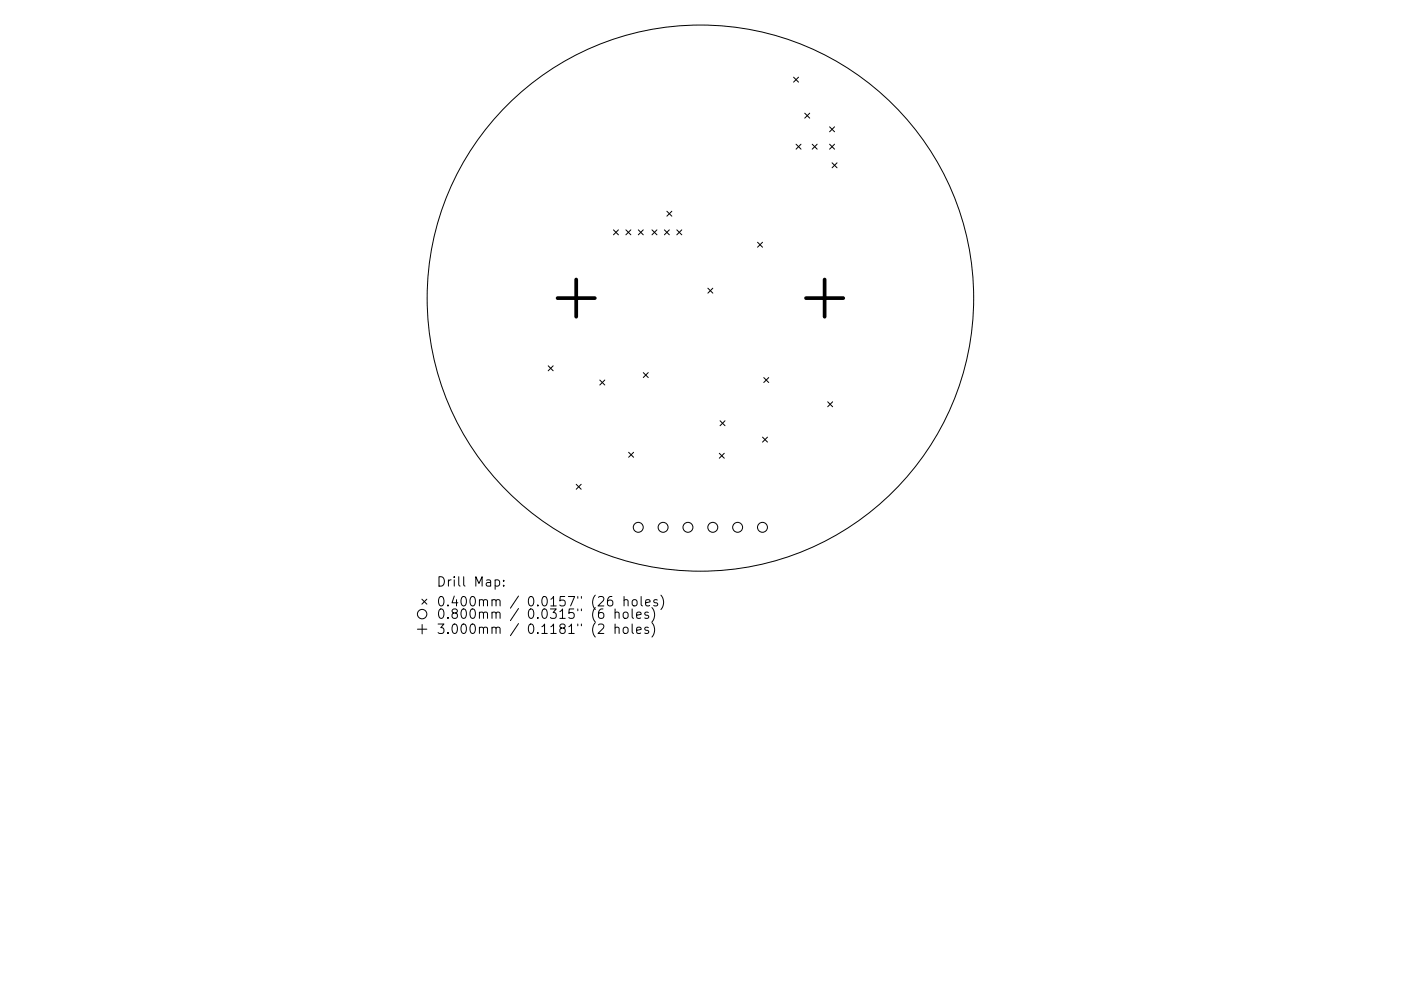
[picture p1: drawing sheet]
<svg xmlns="http://www.w3.org/2000/svg" width="297mm" height="210mm" viewBox="0 0 297 210" stroke-linecap="round" stroke-linejoin="round" font-family="sans-serif">
<defs><g id="words">
<g font-size="2.8">
<text x="92.5" y="124.5">Drill Map:</text>
<text x="92.5" y="128.7">0.400mm / 0.0157&quot; (26 holes)</text>
<text x="92.5" y="131.3">0.800mm / 0.0315&quot; (6 holes)</text>
<text x="92.5" y="134.5">3.000mm / 0.1181&quot; (2 holes)</text>
</g>
</g></defs>
<g fill="none" stroke="#000" stroke-width=".21">
<path d="M168.3 16.4l1 1M169.3 16.4l-1 1M168.8 30.6l1 1M169.8 30.6l-1 1M170.6 24l1.1 1.1M171.7 24l-1.1 1.1M172.2 30.6l1.1 1M173.3 30.6l-1.1 1M175.9 26.9l1 1.1M175.9 30.6l1 1M176.4 34.5l1.1 1.1M176.9 26.9l-1 1.1"/>
<path d="M176.9 30.6l-1 1M177.5 34.5l-1.1 1.1M130.1 48.8l1 1M131.1 48.8l-1 1M132.7 48.8l1.1 1M133.8 48.8l-1.1 1M135.3 48.8l1.1 1M136.4 48.8l-1.1 1M138.2 48.8l1.1 1M139.3 48.8l-1.1 1M140.9 48.8l1 1M141.4 44.8l1 1.1"/>
<path d="M141.9 48.8l-1 1M142.4 44.8l-1 1.1M143.5 48.8l1.1 1M144.6 48.8l-1.1 1M160.6 51.4l1.1 1.1M161.7 51.4l-1.1 1.1M116.2 77.6l1.1 1.1M117.3 77.6l-1.1 1.1M136.4 79.1l1 1M137.4 79.1l-1 1M150.1 61.1l1 1.1M151.1 61.1l-1 1.1"/>
<path d="M127.2 80.6l1 1.1M128.2 80.6l-1 1.1M133.3 96l1 1M134.3 96l-1 1M152.5 96.2l1.1 1M152.7 89.3l1 1M153.6 96.2l-1.1 1M153.7 89.3l-1 1M161.7 92.7l1 1.1M161.9 80.1l1.1 1.1M162.7 92.7l-1 1.1M163 80.1l-1.1 1.1"/>
<path d="M175.5 85.2l1 1.1M176.5 85.2l-1 1.1M122.2 102.8l1 1M123.2 102.8l-1 1M88.5 133.5h2M89.4 127.1l1.1 1.1M89.5 132.5v2M90.5 127.1l-1.1 1.1M105 123.1l.6-.1 .3 .4v.6l-.2 .3h-.7M106.8 124.2v.2M106.8 123.1v.2M129.7 126.6a.79 .79 0 0 0-.9 .8v.8l.2 .3 .6 .1 .2-.2 .1-.7-.2-.3-.5-.1-.4 .4"/>
<path d="M130.4 130.1a.5 .5 0 0 1 .9 0v1.1M130.4 133.3l.3-.2 .5 .1 .1 1.2M130.4 129.2v2M130.4 132.4v2M132.2 130.1a.54 .54 0 0 1 .6-.2 .54 .54 0 0 1 .4 .3v.6a.54 .54 0 0 1-.6 .4 .54 .54 0 0 1-.5-.4zM132.2 133.3l.3-.2 .5 .1 .2 .2v.6a.54 .54 0 0 1-.6 .4 .54 .54 0 0 1-.5-.4zM132.3 127.4a.5 .5 0 0 1 .9 .1v1.1M132.3 126.6v2M134 129.2v1.7l.3 .3M134 132.4v1.7l.3 .3M134.2 127.3a.54 .54 0 0 1 .9 .3v.6a.54 .54 0 0 1-.5 .4 .54 .54 0 0 1-.6-.4v-.6zM135 130.5l.9-.2-.1-.3-.5-.1-.3 .2 .1 1h.7"/>
<path d="M135 133.7l.9-.2-.1-.3-.5-.1-.3 .2 .1 1h.7M135.9 126.6v1.7l.3 .3M136.9 127.9l.9-.2-.1-.4-.5-.1-.3 .3 .1 1h.7M137.5 130l-.5-.1-.3 .2 .1 .3 .7 .2v.5h-.8M137.5 133.2l-.5-.1-.3 .2 .1 .3 .7 .2v.5h-.8M138.2 128.9a2.29 2.29 0 0 1 0 3.1M138.2 132.1a2.29 2.29 0 0 1 0 3.1M139.4 127.3l-.5-.1-.3 .3 .1 .3 .7 .2v.5h-.8M140.1 126.3a2.29 2.29 0 0 1 0 3"/>
<circle cx="148.5" cy="63.3" r="57.9"/>
<circle cx="135.3" cy="111.9" r="1.05"/>
<circle cx="140.6" cy="111.9" r="1.05"/>
<circle cx="145.9" cy="111.9" r="1.05"/>
<circle cx="151.1" cy="111.9" r="1.05"/>
<circle cx="156.4" cy="111.9" r="1.05"/>
<circle cx="161.7" cy="111.9" r="1.05"/>
<circle cx="89.5" cy="130.3" r="1"/>
</g>
<path d="M122.2 59.3v7.9M174.8 59.3v7.9M118.2 63.3h7.9M170.9 63.3h7.9" fill="none" stroke="#000" stroke-width=".79"/>
<use href="#words"/>
</svg>
